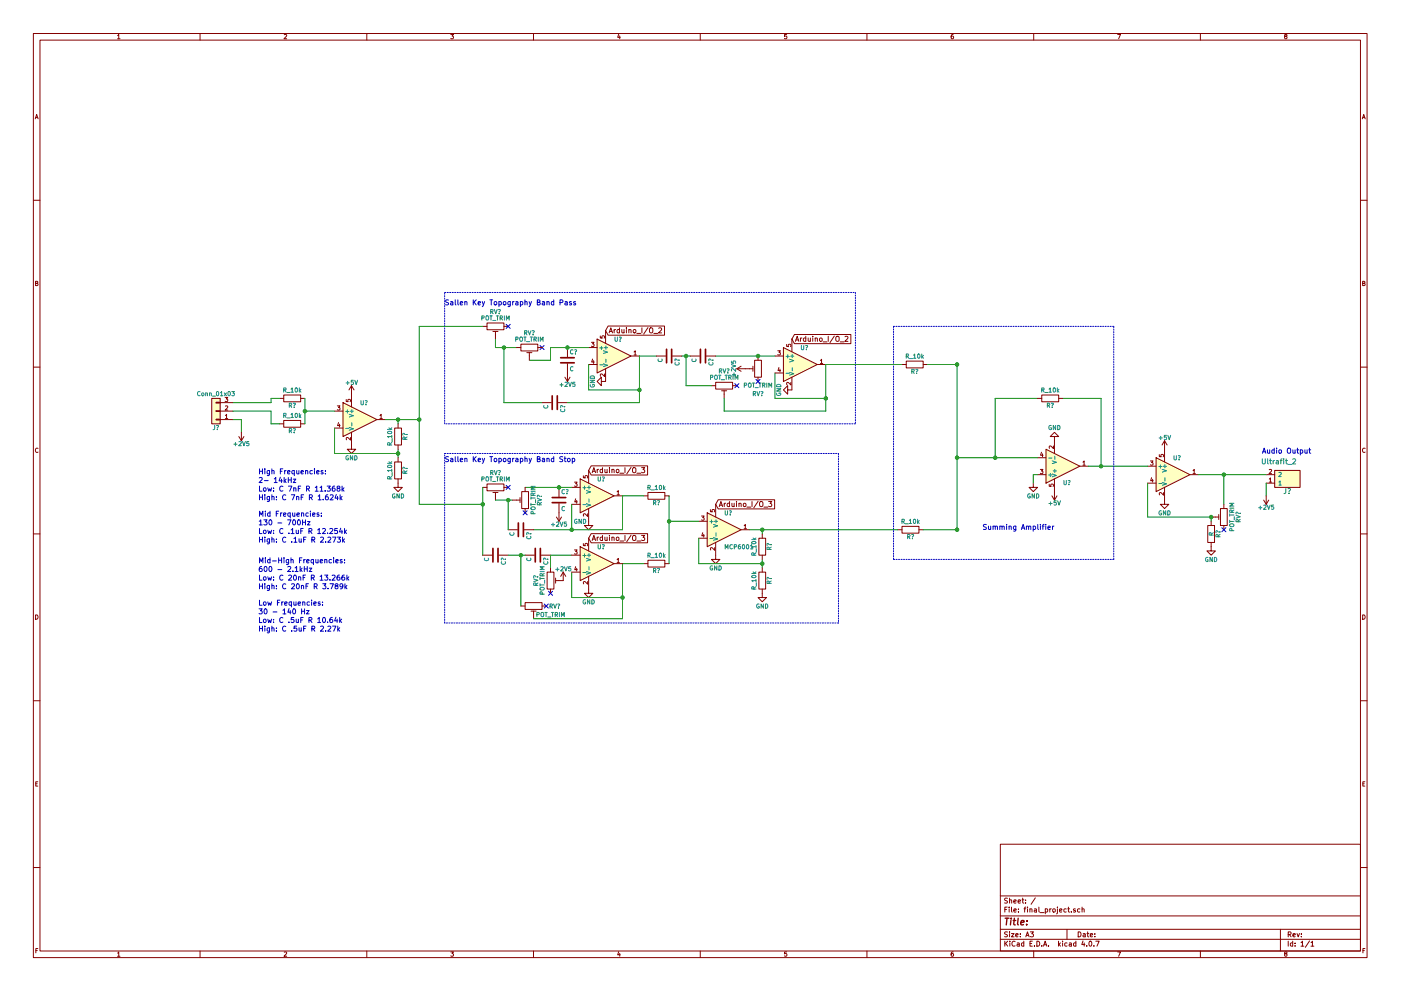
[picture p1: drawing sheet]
<svg xmlns="http://www.w3.org/2000/svg" width="420mm" height="297mm" viewBox="0 0 420 297" stroke-linecap="round" stroke-linejoin="round" font-family="sans-serif">
<g fill="none" stroke="#840000" stroke-width=".3">
<path d="M10 10h400v277h-400zM12 12h396v273.1h-396zM35.3 10.7l.3-.4v1.3M35.3 11.6h.7M60 10v2M85.2 10.4l.5-.1 .3 .4-.8 .9h.8M110 10v2M135.2 10.3h.8l-.4 .5 .4 .3-.1 .4h-.7M160 10v2M185.5 10.2l-.3 1h.8M185.9 10.8v.8M210 10v2"/>
<path d="M235.9 10.3h-.6v.6h.6l.1 .5-.3 .2-.4-.1M260 10v2M285.9 10.3l-.6 .3-.1 .8 .3 .2 .4-.1v-.6l-.4-.1-.3 .3M310 10v2M335.2 10.3h.8l-.5 1.3M360 10v2M385.5 10.9l-.3-.3 .3-.3 .4 .1v.4a.5 .5 0 0 0-.5 .2 .5 .5 0 0 0 0 .5l.3 .1 .3-.2-.3-.5M10.6 35.6l.4-1.3 .4 1.3M10.7 35.2h.6M408.6 35.6l.4-1.3 .4 1.3M408.7 35.2h.6M10 60h2"/>
<path d="M408 60h2M10.7 84.9l.5-.1 .1-.4-.6-.1v1.3h.5l.2-.4-.3-.3M144.8 97.8h1.2M146 96.8h5.1v2h-5.1zM147.8 99.4h1.6M148.6 99.4v2.2M151.1 97.8h1.3M181.6 99.1v3.8M182.4 97.7h16.9v2.8h-16.9l-.8-1.4zM182.7 99.8l.5-1.5 .5 1.5M182.8 99.4h.7M184.2 98.8v1"/>
<path d="M184.6 98.8l-.4 .3M185.8 98.8h-.5l-.3 .3 .2 .6h.6M185.8 98.3v1.5M186.5 98.8l.1 .9 .5-.1M187.1 98.8v1M187.9 98.3v.1M187.9 98.8v1M188.6 98.9l.6-.1 .1 1M188.6 98.8v1M190 98.9l.2-.1 .4 .1v.8l-.6-.1zM191 99.9h1.2M192.5 98.3v1.5"/>
<path d="M194.3 98.2l-1.3 1.9M194.8 98.5l.3-.2 .6 .2-.1 1.2-.8-.1zM196.1 99.9h1.2M197.5 98.4l.6-.1 .3 .4-.9 1.1h.9M408.7 84.9l.5-.1 .1-.4-.6-.1v1.3h.5l.2-.4-.3-.3M10 110h2M63.5 119.4h2.5v7.6h-2.5zM67.5 119.1h.8l-.4 .5 .3 .1v.6h-.7M83.8 119.4h1.3M85.1 118.4h5.1v2h-5.1zM90.2 119.4h1.2M103.8 119.7v.7h.6v-.7h.6v.7"/>
<path d="M105.4 115.6v6.4M105.4 115.6l-.8 1.3M105.4 115.6l.8 1.3M154.9 104.2h1.3M156.2 103.2h5.1v2h-5.1zM158 105.7h1.5M158.7 105.7v2.3M161.3 104.2h1.3M169.4 113.1l.8 1.2M170.2 104.2v2.8M170.2 109v5.3M170.9 113.1l-.7 1.2"/>
<path d="M176.5 109.3h2.6M176.5 104.2h2.6M177.4 102.6h.8l-.5 .5 .4 .1v.5h-.7M177.7 107.6l-.3 .9h.8M178 108.1v.9M179.1 101.6l10.1 5.1-10.1 5.1zM180 100.7v.6l.6 .1v-.7h.6v.7M181.3 112.1v.8l-.9-.8-.4 .2 .1 .5M181.6 110.5v3.8h-1.3v-1.2l-1.2 1.2 1.2 1.3v-1.3M189.2 106.7h2.6M190.1 105.5l.4-.4v1.3M190.1 106.4h.8"/>
<path d="M196.8 106.7h2.8M201.7 106.7h2.8M207 106.7h2.8M211.8 106.7h2.8M213.4 115.6h1.2M214.6 114.6h5.1v2h-5.1zM216.4 117.1h1.5M217.2 117.1v2.3M219.7 115.6h1.3M221 110.5h4.8M221 110.5l1.2 .8M222.2 109.8l-1.2 .7"/>
<path d="M225.8 109.8v1.5M226.3 108h2v5.1h-2zM227.3 106.7v1.3M227.3 113.1v1.2M232.4 106.7h2.5M232.4 111.8h2.5M233.2 105.1h.8l-.4 .5 .4 .1v.6h-.8M233.6 110.1l-.3 1h.8M233.9 110.6v.9M234.9 104.2l10.2 5.1-10.2 5zM235.9 103.2v.6l.6 .1v-.7h.6v.7M237.2 114.6v.8l-.9-.8-.4 .2 .1 .5"/>
<path d="M237.5 113.1v3.8h-1.3v-1.3l-1.3 1.3 1.3 1.2v-1.2M237.5 101.6v3.8M238.3 100.3h16.9v2.7h-16.9l-.8-1.4zM238.6 102.3l.5-1.5 .5 1.5M238.7 101.9h.7M240.1 101.3v1M240.5 101.3l-.4 .3M241.7 101.4l-.5-.1-.3 .3 .2 .6h.6M241.7 100.8v1.5M242.4 101.3v.9h.6M243 101.3v1M243.7 100.8v.2"/>
<path d="M243.7 101.3v1M244.5 101.5l.6-.1v.9M244.5 101.3v1M245.1 109.3h2.5M245.8 101.5l.3-.2 .4 .2-.1 .7h-.6zM246 108l.4-.3v1.3M246 109h.7M246.9 102.5h1.1M248.4 100.8v1.5M250.2 100.7l-1.3 2M250.7 101l.3-.2 .6 .2-.1 1.2-.8-.1zM252 102.5h1.1"/>
<path d="M253.4 101l.6-.2 .3 .4-.9 1.1h.9M270.5 109.3h1.3M271.8 108.2h5.1v2.1h-5.1zM276.9 109.3h1.2M311.1 119.4h1.3M312.4 118.4h5.1v2h-5.1zM317.5 119.4h1.3M408 110h2M11.4 134.4a.58 .58 0 0 0-.8 .6 .58 .58 0 0 0 .8 .5M64.8 120.6h1.2v.2h-1.2zM64.8 123.1h1.2v.3h-1.2zM64.8 125.6h1.2v.3h-1.2z"/>
<path d="M66 120.7h3.8M66 125.8h3.8M66 123.2h3.8M67.6 124.5l.3-.3v1.3M67.6 121.8l.5-.1 .2 .3-.8 .9h.8M67.6 125.5h.7M71.6 130.8l.8 1.3M72.4 129.6v2.5M73.2 130.8l-.8 1.3M83.8 127h1.3M85.1 126h5.1v2.1h-5.1zM90.2 127h1.2"/>
<path d="M100.3 123.2h2.6M100.3 128.3h2.6M101.2 121.7h.8l-.5 .4 .4 .1v.6h-.7M101.5 126.7l-.3 .9h.8M101.8 127.1v.9M102.9 120.7l10.1 5.1-10.1 5zM105.1 131.1v.8l-.9-.8-.4 .3 .1 .4M105.4 129.6v5.1h1.3l-1.3 1.2-1.3-1.2h1.3M113 125.8h2.6M113.9 124.5l.4-.3v1.3M113.9 125.5h.8M118.4 128.3h2v5.1h-2z"/>
<path d="M118.4 138.5h2v5h-2zM119.4 127v1.3M119.4 133.4v1.3M119.4 137.2v1.3M162.6 120.7h2.8M167.4 120.7h2.8M177.3 139.6h16.9v2.8h-16.9l-.8-1.4zM311.1 137.2h2.6M312.3 135.5l-.2 1h.7M312.6 136v.9M313.7 134.7l10.1 5-10.1 5.1zM315.9 133.7v.8l-.9-.8-.3 .2 .1 .5"/>
<path d="M316.2 130.8h1.3l-1.3-1.2-1.2 1.2h1.2v5.1M323.8 139.7h2.6M324.8 138.5l.3-.3v1.2M324.8 139.4h.7M344.2 139.7h2.5M345 138.2h.8l-.4 .4 .3 .1v.6h-.7M346.7 137.2l10.2 5.1-10.2 5.1zM347.7 136.3v.6h.6v-.6h.5v.6M349.2 132.1v6.4M349.2 132.1l-.7 1.3M349.2 132.1l.8 1.3M409.4 134.4a.58 .58 0 0 0-.8 .6 .58 .58 0 0 0 .8 .5"/>
<path d="M119.4 143.5v2.6h1.2l-1.2 1.3-1.3-1.3h1.3M144.8 146.1h1.2M146 145.1h5.1v2h-5.1zM147.8 147.6h1.6M148.6 147.6v2.3M151.1 146.1h1.3M152.4 158.8h2.8M153.7 149.9h2.3M156 149.1v1.6M156.5 147.4h2v5h-2zM157.2 158.8h2.8M157.5 146.1v1.3"/>
<path d="M157.5 152.4v1.3M166.9 155l.7 1.2M167.6 146.1v2.8M167.6 150.9v5.3M168.4 155l-.8 1.2M171.4 146.1h2.6M171.4 151.2h2.6M172.3 144.5h.8l-.5 .5 .4 .1v.6h-.7M172.6 149.5l-.2 .9h.7M172.9 150v.9M174 143.5l10.1 5.1-10.1 5.1zM175 142.6v.6l.5 .1v-.7h.6v.7"/>
<path d="M176.2 154v.8l-.9-.8-.3 .2 .1 .5M176.5 152.4v5.1h1.3l-1.3 1.3-1.2-1.3h1.2M176.5 141v3.8M177.3 160h16.9v2.7h-16.9l-.8-1.4zM177.6 141.7l.5-1.5 .5 1.5M177.7 141.3h.8M179.1 140.7v1M179.5 140.7l-.4 .3M180.7 140.8l-.4-.1-.3 .3 .1 .6h.6M180.7 140.2v1.5M181.4 140.7l.1 .9 .6-.1M182.1 140.7v1"/>
<path d="M182.8 140.2v.1M182.8 140.7v1M183.5 140.8h.6l.1 .9M183.5 140.7v1M184.1 148.6h2.6M184.9 140.8l.2-.1 .4 .1v.8l-.6-.1zM185.1 147.4l.3-.3v1.2M185.1 148.3h.7M185.9 141.8h1.2M187.4 140.2v1.5M189.3 140.1l-1.3 1.9M189.8 140.4l.3-.2 .6 .2-.2 1.2-.7-.1z"/>
<path d="M191 141.8h1.2M192.4 140.2h.9l-.5 .6 .5 .2v.5l-.3 .2-.6-.2M193 148.6h1.3M194.3 147.6h5.1v2h-5.1zM199.4 148.6h1.3M209.5 156.2h2.6M210.4 154.7h.8l-.5 .5 .4 .1v.5h-.7M210.7 159.7l-.2 .9h.7M212.1 153.7l10.1 5.1-10.1 5.1zM213.1 152.8v.6h.5v-.6h.6v.6M214.6 151.2v3.8M215.4 149.8h16.9v2.7h-16.9l-.8-1.3z"/>
<path d="M215.7 151.9l.5-1.6 .5 1.6M215.8 151.4h.8M217.2 150.8v1.1M217.6 150.8l-.4 .3M218.8 150.9l-.4-.1-.3 .3 .1 .7h.6M218.8 150.3v1.6M219.5 150.8l.1 1 .6-.1M220.2 150.8v1.1M220.9 150.3v.2M220.9 150.8v1.1M221.6 151l.6-.1 .1 1M221.6 150.8v1.1"/>
<path d="M222.2 158.8h2.6M223 151l.2-.2 .4 .2v.8l-.6-.1zM223.2 157.6l.3-.4v1.3M223.2 158.5h.7M224 152h1.2M225.5 150.3v1.6M227.4 150.3l-1.3 1.9M228 150.4l.4-.1 .4 .3v1l-.4 .3-.5-.3-.1-.8zM229.1 152h1.2M230.5 150.3h.9l-.5 .6 .5 .3v.5l-.3 .2-.6-.2M269.2 158.8h1.3M270.5 157.8h5.1v2h-5.1z"/>
<path d="M275.6 158.8h1.3M309.9 144.8v1.3h1.2l-1.2 1.3-1.3-1.3h1.3M311.1 142.3h2.6M312 140.7h.8l-.5 .5 .4 .1v.5h-.7M314.7 145.1v.7h.5v-.7h.6v.7M315.5 148.6l.7 1.3M316.2 143.5v6.4M317 148.6l-.8 1.3M344.2 144.8h2.5M345.4 143.2l-.3 .9h.7M345.7 143.6v.9M348.9 147.6v.8l-.9-.8-.3 .3 .1 .4"/>
<path d="M349.2 146.1v5.1h1.3l-1.3 1.2-1.2-1.2h1.2M356.9 142.3h2.5M357.8 141.1l.3-.4v1.3M357.8 142h.7M362.2 157.5h2v5.1h-2zM363.2 156.2v1.3M363.2 155h2.3M365.5 154.2v1.5M366 152.4h2v5.1h-2zM367 151.2v1.2M367 157.5v1.3M379 149.9l.7 1.3"/>
<path d="M379.7 142.3h2.6M379.7 144.8h2.6M379.7 148.6v2.6M380.5 149.9l-.8 1.3M380.6 143.6l.4-.4v1.3M380.6 140.8l.5-.1 .3 .4-.8 .9h.8M380.6 144.5h.8M382.3 141h7.6v5.1h-7.6zM10 160h2M144.8 166.4h2.8M149.6 166.4h2.8M157.5 166.4h2.8"/>
<path d="M162.3 166.4h2.8M164.1 171.5h2v5.1h-2zM165.1 170.2v1.3M165.1 176.6v1.2M166.6 173.3v1.5M168.9 171.5v2.5h-2.3M168.9 171.5l-.8 1.3M168.9 171.5l.8 1.3M171.4 166.4h2.6M171.4 171.5h2.6M172.3 164.8h.8l-.5 .5 .4 .1v.6h-.7M172.6 169.8l-.2 1h.7"/>
<path d="M172.9 170.3v.9M174 163.9l10.1 5-10.1 5.1zM175 162.9v.6l.5 .1v-.7h.6v.7M176.2 174.3v.8l-.9-.8-.3 .2 .1 .5M176.5 172.8v5h1.3l-1.3 1.3-1.2-1.3h1.2M176.5 161.3v3.8M177.6 162l.5-1.5 .5 1.5M177.7 161.6h.8M179.1 161v1M179.5 161l-.4 .3M180.7 161.1l-.4-.1-.3 .3 .1 .6h.6M180.7 160.5v1.5"/>
<path d="M181.4 161l.1 .9h.6M182.1 161v1M182.8 160.5v.1M182.8 161v1M183.5 161.1h.6l.1 .9M183.5 161v1M184.1 168.9h2.6M184.9 161.1l.2-.1 .4 .1v.8h-.6zM185.1 167.7l.3-.3v1.2M185.1 168.6h.7M185.9 162.2h1.2M187.4 160.5v1.5"/>
<path d="M189.3 160.4l-1.3 2M189.8 160.7l.3-.2 .6 .2-.2 1.2-.7-.1zM191 162.2h1.2M192.4 160.5h.9l-.5 .6 .5 .3v.5l-.3 .1-.6-.1M193 168.9h1.3M194.3 167.9h5.1v2.1h-5.1zM199.4 168.9h1.3M209.5 161.3h2.6M211 160.2v.8M214.3 164.1v.8l-.9-.8-.3 .3 .1 .5M214.6 162.6v5.1h1.3l-1.3 1.2-1.2-1.2h1.2M227.6 161.3h2v5.1h-2z"/>
<path d="M227.6 171.5h2v5.1h-2zM228.6 176.6v2.5h1.3l-1.3 1.3-1.3-1.3h1.3M228.6 160.1v1.2M228.6 166.4v1.3M228.6 170.2v1.3M363.2 162.6v2.5h1.3l-1.3 1.3-1.3-1.3h1.3M408 160h2M10.7 184.3a.65 .65 0 0 1 .7 .7 .65 .65 0 0 1-.7 .6zM156.2 181.6h1.3M157.5 180.6h5.1v2.1h-5.1zM159.3 183.2h1.5M160 183.2v2.3"/>
<path d="M162.6 181.6h1.2M408.7 184.3a.65 .65 0 0 1 .7 .7 .65 .65 0 0 1-.7 .6zM10 210h2M408 210h2M10.7 234.9h.5M11.3 234.3h-.6v1.3h.6M408.7 234.9h.4M409.3 234.3h-.6v1.3h.6M300 253h108v32.1h-108zM10 260h2M300 278.5h108M300 274.5h108"/>
<path d="M300 268.5h108M301.3 272.6h.6M302.1 271.9h-.8v1.5M302.1 279.4l-.8 .1a.64 .64 0 0 0 .8 .7l-.1 .5h-.7M302.1 269.3l-.8 .1a.64 .64 0 0 0 .8 .7l-.1 .5h-.7M302.6 271.9v.1M302.6 272.4v1M302.8 279.3v.2M302.8 269.8h.6v.9M302.8 269.2v1.5M302.8 279.8v1M303.3 279.8h.8l-.8 1h.8"/>
<path d="M303.4 271.9v1.3l.2 .2M304 270.2l.7-.1v-.3l-.4-.1-.3 .2 .1 .7h.6M304.1 272.9l.7-.1-.1-.3-.4-.1-.2 .2v.7h.6M305.3 270.2l.7-.1v-.3l-.4-.1-.3 .2 .1 .7h.6M305.4 273.3v.1M305.4 272.5v.1M306 279.9v.1M306.5 269.7h.6M306.7 269.2v1.3l.4 .2M307.1 272.4h.5M307.6 270.6v.1M307.6 269.8v.1"/>
<path d="M307.6 271.9l-.3 .2v1.3M308.2 271.9v.1M308.2 272.4v1M308.9 272.5h.5l.1 .9M308.9 272.4v1M309 279.3h.9l-.5 .6 .5 .1v.7h-.9M310.2 272.5h.6v.9M310.5 269.1l-1.3 2M310.8 272.8l-.7 .2 .3 .4 .4-.1M311.6 271.9v1.3l.2 .2M312 273.5h1.1M313.5 272.5l.4-.1 .3 .3-.1 .6h-.6"/>
<path d="M313.5 272.4v1.5M314.8 272.4v1M315.3 272.4l-.5 .3M315.8 272.5h.6v.8h-.6zM317.1 272.4v1.3l-.3 .2M317.1 271.9v.1M317.8 272.9l.7-.1-.1-.3-.4-.1-.2 .2v.7h.6M319.8 272.5l-.5-.1-.3 .3 .1 .6h.7M320 278.5v3M320.2 272.4h.6M320.4 271.9v1.3l.4 .2M321.3 273.3v.1"/>
<path d="M322.5 272.5l-.4-.1-.2 .2 .1 .2 .5 .2v.3h-.6M323.3 279.3a.76 .76 0 0 1 .9 .8 .76 .76 0 0 1-.9 .7zM323.8 272.5l-.4-.1-.3 .3 .1 .6h.6M324.5 272.5h.6v.9M324.5 271.9v1.5M324.8 279.9h.6l.1 .9M326 279.8h.5M326.2 279.3v1.3l.3 .2M328.3 279.9v.1M384 278.5v6.6M389 279.8l.3 1 .4-1M390.3 279.9v.1"/>
<path d="M408 260h2M10.7 284.9h.5M11.4 284.3h-.7v1.3M35.3 285.7l.3-.4v1.3M35.3 286.6h.7M60 285.1v1.9M85.2 285.4l.5-.1 .3 .4-.8 .9h.8M110 285.1v1.9M135.2 285.3h.8l-.4 .5 .4 .3-.1 .4h-.7M160 285.1v1.9M185.5 285.3l-.3 .9h.8M185.9 285.8v.8"/>
<path d="M210 285.1v1.9M235.9 285.3h-.6v.6h.6l.1 .5-.3 .2-.4-.1M260 285.1v1.9M285.9 285.3l-.6 .3-.1 .8 .3 .2 .4-.1v-.6l-.4-.1-.3 .3M300 281.5h108M301.3 282.1v1.5M301.5 282.7l.7 .9M302.2 282.1l-.9 .9M302.8 282.1v.2M302.8 282.6v1M304.4 282.3a.67 .67 0 0 0-.9 .6 .67 .67 0 0 0 .9 .6M304.6 280.3l.7-.1v-.3l-.4-.1-.3 .2 .1 .7h.6"/>
<path d="M305.1 282.7h.5l.1 .9M305.7 283l-.7 .2 .2 .4 .5-.1M306 280.7v.1M307 282.7l-.4-.1-.3 .3 .1 .6h.6M307 282.1v1.5M307.6 280.8l.5-1.5 .5 1.5M307.8 280.4h.7M308.9 282.8h.5M309.6 282.1h-.7v1.5h.7M310 285.1v1.9M310.2 283.5v.1M310.9 282.1a.76 .76 0 0 1 .9 .8 .76 .76 0 0 1-.9 .7z"/>
<path d="M312.4 283.5v.1M313 283.6l.4-1.5 .5 1.5M313.1 283.2h.7M314.5 283.5v.1M317.4 282.1v1.5M317.6 283l.4 .6M318 282.6l-.6 .6M318.7 282.1v.2M318.7 282.6v1M320 282.7l-.4-.1-.3 .3 .1 .6h.6M320.7 282.7h.6v.9M321.3 283l-.7 .2 .2 .4 .5-.1"/>
<path d="M322.7 282.7l-.5-.1-.3 .3 .1 .6h.7M322.7 282.1v1.5M324.8 282l-.4 1.1h1M325.1 282.6v1M325.5 280.2l-.7 .3 .2 .3 .5-.1M325.9 283.5v.1M326.7 282.3l.2-.2a.72 .72 0 0 1 .6 .8 .72 .72 0 0 1-.7 .6l-.2-.5zM327 280.3l.7-.1-.1-.3-.4-.1-.2 .2 .1 .7h.5M328.1 283.5v.1M328.3 280.7v.1M328.6 282.1h1l-.6 1.5M335.2 285.3h.8l-.5 1.3"/>
<path d="M360 285.1v1.9M385.5 285.9l-.3-.3 .3-.3 .4 .1v.4a.5 .5 0 0 0-.5 .2 .5 .5 0 0 0 0 .5l.3 .1 .3-.2-.3-.5M386.3 280.1l.7-.1 .1-.5-.8-.2v1.5M386.3 282.1v1.5M386.7 280.1l.5 .7M387.7 282.7l-.5-.1-.2 .3v.6h.7M387.7 282.1v1.5M387.8 280.3l.7-.1-.1-.3-.4-.1-.2 .2v.7h.6M388.4 283.5v.1M388.4 282.7v.1M390.2 282.5l.4-.4v1.5M390.2 283.6h.8"/>
<path d="M390.3 280.7v.1M392.7 282l-1.2 2M393.2 282.5l.4-.4v1.5M393.2 283.6h.8M408.7 284.9h.5M409.3 284.3h-.6v1.3"/>
</g>
<path d="M301.4 275.2h1.2M302 275.2l-.2 2M303.2 275.9l-.2 1.3M303.3 275.2l-.1 .2M303.9 275.9h.7M304.2 275.2l-.2 1.7 .5 .3M305.4 275.2l-.2 1.7 .2 .3M306.1 276.6l1-.2v-.4l-.6-.1-.3 .3v.9h.7M307.9 277v.2M308.1 276l-.1 .2" fill="none" stroke="#840000" stroke-width=".41"/>
<g fill="none" stroke="#840000" stroke-width=".51">
<path d="M165.6 118.7v4M167.1 118.7v4M168.1 108.7h4.1M168.1 107.2h4.1M199.9 104.7v4M201.4 104.7v4M210.1 104.7v4M211.6 104.7v4M155.4 156.8v4M157 156.8v4M165.6 150.7h4.1M165.6 149.1h4.1"/>
<path d="M147.8 164.4v4M149.4 164.4v4M160.5 164.4v4M162.1 164.4v4"/>
</g>
<g fill="none" stroke="#008484" stroke-width=".3">
<path d="M144.5 95.3h.6l.1-.5-.7-.1v1.2M145.8 94.9l.2-.2 .5 .2 .1 .6-.3 .4-.5-.2zM146.9 94.7h.7M147.2 93.4h.6v-.5l-.6-.1v1.2M147.3 94.7v1.2M147.5 93.4l.4 .6M147.8 96h.9M148.3 92.8l.4 1.2 .4-1.2M148.8 94.7h.8M149.2 94.7v1.2M149.5 92.8l.6 .1-.4 .7M149.7 93.9v.1"/>
<path d="M150 95.3h.6v-.5l-.6-.1v1.2M150.3 95.3l.4 .6M151.3 94.7v1.2M151.9 95.9v-1.2l.4 .9 .4-.9v1.2M157.3 99.8l.6-.1 .1-.5-.7-.1v1.3M157.6 99.8l.4 .6M158.4 99.1l.4 1.3 .5-1.3M159.6 99.2l.6 .1-.3 .6M60 117.5a.56 .56 0 0 0-.8 .5 .56 .56 0 0 0 .8 .5M60.6 117.8h.3l.3 .2-.3 .6-.4-.2zM61.7 117.9l.5-.1v.8M61.7 117.8v.8"/>
<path d="M62.8 117.9l.5-.1 .1 .8M62.8 117.8v.8M63.7 118.7h.9M65 117.5l.2-.1a.61 .61 0 0 1 .4 .6 .61 .61 0 0 1-.5 .6zM66.1 117.7l.4-.3v1.2M66.1 118.6h.7M67.3 117.8l.6 .8M67.9 117.8l-.6 .8M68.5 117.5l.1-.1a.61 .61 0 0 1 .5 .6 .61 .61 0 0 1-.6 .6zM69.5 117.4h.8l-.5 .4 .4 .1v.6h-.7M85.1 116.9h.6l.1-.5-.7-.1v1.2M85.4 116.9l.4 .6"/>
<path d="M86.1 117.6h.9M87.3 116.6l.3-.3v1.2M87.3 117.5h.7M88.6 116.4l.2-.1a.61 .61 0 0 1 .4 .6 .61 .61 0 0 1-.5 .6zM89.8 116.3v1.2M89.9 117.1l.3 .4M90.2 116.7l-.4 .5M103.8 114.8h.9M104.3 114.3v1M106 114h-.6l-.1 .6h.7v.5h-.7M106.4 114l.4 1.3 .4-1.3M154.7 101.7l.6-.1v-.5l-.6-.1v1.3"/>
<path d="M155.9 101.2l.3-.2 .4 .2 .1 .7-.3 .4-.5-.2zM157.1 101h.7M157.4 101v1.3M157.9 102.4h1M159 101h.7M159.4 101v1.3M159.9 100.3v.1M160.1 101.7l.7-.1v-.5l-.7-.1v1.3M160.5 101.7l.4 .6M161.4 101v1.3M162 102.3v-1.3l.5 .9 .4-.9v1.3M167.9 115.4h1"/>
<path d="M168.4 114.9v.9M169.4 114.7l.5-.1 .3 .3-.8 .9h.8M170.5 114.6l.4 1.2 .5-1.2M171.8 104.9a.56 .56 0 0 0-.7 .6 .56 .56 0 0 0 .7 .5M171.8 110a.56 .56 0 0 0-.7 .5 .56 .56 0 0 0 .7 .6M172.3 104.9l.6 .1-.3 .6M172.4 114.6h-.6v.5h.6v.6h-.6M172.6 106v.1M177 114h1.3l-1.3 .7h1.3M177.1 115.3a.57 .57 0 0 0 .5 .7 .57 .57 0 0 0 .6-.7h-.5v.2M177.1 112.9a.69 .69 0 0 1 .7-.2 .69 .69 0 0 1 .5 .7h-1.3zM179.9 104.3h.9"/>
<path d="M179.9 109.4h.9M180.4 103.8v1M180.9 109.1l1.3 .4-1.3 .4M180.9 105.1l1.3 .4-1.3 .5M181.2 104.2h1M181.7 103.7v1M181.7 107.7v.9M184.5 101v1l.2 .3 .5-.3v-1M185.7 101.1l.6 .1-.3 .6M186 102.2v.1M197.4 107.6a.56 .56 0 0 0 .6 .8 .56 .56 0 0 0 .5-.8M202.5 108.7a.56 .56 0 0 0 .5 .7 .56 .56 0 0 0 .6-.7"/>
<path d="M203.2 107.9l-.6-.3-.1 .6M203.6 107.9h.1M207.6 107.6a.56 .56 0 0 0 .5 .8 .56 .56 0 0 0 .5-.8M212.7 108.7a.56 .56 0 0 0 .5 .7 .56 .56 0 0 0 .5-.7M213.1 113.1l.6-.1v-.4l-.6-.1v1.2M213.4 107.9l-.6-.3-.2 .6M213.7 107.9h.1M214.4 112.6l.2-.1 .5 .1v.7l-.3 .4-.4-.2zM215.5 112.5h.7M215.7 111.2l.7-.1v-.4l-.7-.1v1.2M215.8 112.5v1.2M216.1 111.2l.4 .6"/>
<path d="M216.3 113.8h1M216.8 110.6l.4 1.2 .5-1.2M217.4 112.5h.7M217.8 112.5v1.2M218.1 110.6l.5 .1-.3 .6M218.3 111.7v.1M218.6 113.1l.6-.1v-.4l-.6-.1v1.2M218.9 113.1l.4 .6M219.4 109.3l1.2 .4-1.2 .4M219.4 108.2v.7h.5v-.7h.6v.7M219.7 112.3h.9M219.8 112.5v1.2"/>
<path d="M220.1 111.8v.9M220.4 113.7v-1.2l.5 .8 .4-.8v1.2M220.6 110.5v.8l-.9-.8-.3 .2 .1 .5M223.2 115.5l.6-.1 .1-.5-.7-.1v1.3M224.5 115l.2-.2 .5 .2 .1 .7-.3 .4-.5-.2zM225.6 114.8h.7M225.9 118l.6-.1 .1-.4-.7-.1v1.2M226 114.8v1.3M226.2 118l.4 .6M226.5 116.2h.9M227 117.4l.4 1.2 .4-1.2M227.6 114.8h.7"/>
<path d="M227.9 114.8v1.3M228.2 117.4l.6 .1-.4 .6M228.4 118.5v.1M228.7 115.5l.6-.1 .1-.5-.7-.1v1.3M229 115.5l.4 .6M230 114.8v1.3M230.6 116.1v-1.3l.4 .9 .4-.9v1.3M232.9 116.5h1.3l-1.3 .7h1.3M232.9 117.8a.57 .57 0 0 0 .6 .8 .57 .57 0 0 0 .5-.8h-.4v.2M232.9 115.4a.69 .69 0 0 1 .8-.2 .69 .69 0 0 1 .5 .7h-1.3zM235.8 106.8h.9M235.8 111.9h.9"/>
<path d="M236.2 106.3v1M236.8 111.6l1.3 .4-1.3 .4M236.8 107.7l1.3 .4-1.3 .4M237.1 106.7h1M237.6 106.3v.9M237.6 110.2v1M240.3 103.6v1l.3 .2 .4-.2v-1M241.6 103.6l.6 .1-.4 .7M241.8 104.7v.1M271.8 106.8l.6-.1v-.5l-.6-.1v1.3M272.1 106.8l.4 .6M272.7 107.5h1"/>
<path d="M273.5 111.3h.6v-.5l-.6-.1v1.2M273.8 111.3l.4 .6M274 106.5l.3-.4v1.3M274 107.4h.7M274.7 110.7l.6 .2-.4 .6M274.9 111.8v.1M275.3 106.2l.2-.1a.61 .61 0 0 1 .4 .6 .61 .61 0 0 1-.5 .6zM276.5 106.1v1.3M276.6 106.9l.3 .5M276.9 106.5l-.4 .5M312.4 116.9h.6l.1-.5-.7-.1v1.2M312.7 116.9l.4 .6"/>
<path d="M313.4 117.6h1M314.6 116.6l.4-.3v1.2M314.6 117.5h.7M315.9 116.4l.2-.1a.61 .61 0 0 1 .5 .6 .61 .61 0 0 1-.6 .6zM317.1 116.3v1.2M317.2 117.1l.4 .4M317.6 116.7l-.5 .5M64.4 127.5l-.1 1.1-.4 .2M64.9 127.6l.6 .1-.3 .6M65.2 128.7v.1M70.1 133.1h1M70.6 132.7v.9"/>
<path d="M71.7 132.4l.4-.1 .3 .4-.8 .9h.8M72.7 132.3l.5 1.3 .4-1.3M74.6 132.3h-.6v.6h.6v.6h-.6M85.1 124.5h.6l.1-.5-.7-.1v1.3M85.4 124.5l.4 .7M86.1 125.3h.9M86.8 129.1l.6-.1v-.4l-.6-.1v1.2M86.8 121.5l.6-.1v-.5l-.6-.1v1.3M87.1 129.1l.4 .6M87.1 121.5l.4 .6M87.3 124.2l.3-.3v1.3M87.3 125.2h.7"/>
<path d="M88 128.5l.6 .1-.4 .6M88 120.9l.6 .1-.4 .6M88.2 129.6v.1M88.2 122v.1M88.6 124l.2-.1a.61 .61 0 0 1 .4 .6 .61 .61 0 0 1-.5 .6zM89.8 123.9v1.3M89.9 124.7l.3 .5M90.2 124.3l-.4 .5M103.7 123.3h.9M103.7 128.4h.9M104.2 122.8v1M104.4 136.6a.57 .57 0 0 0-.7 .6 .57 .57 0 0 0 .8 .5v-.4h-.2"/>
<path d="M104.7 128.1l1.3 .4-1.3 .4M104.7 124.2l1.3 .4-1.3 .4M105 123.3h1M105.5 122.8v.9M105.5 126.7v1M105.8 136.6v1.3l-.7-1.3v1.3M106.4 136.6a.64 .64 0 0 1 .7 .6 .64 .64 0 0 1-.7 .7zM108.3 120.1v1l.2 .2 .5-.2v-1M109.5 120.1l.6 .2-.3 .6M109.8 121.2v.1M116.2 128.7h1.3M116.2 138.9h1.3"/>
<path d="M116.3 139.6a.76 .76 0 0 1 1.2 .3 .66 .66 0 0 1-.7 .3 .66 .66 0 0 1-.5-.6zM116.3 129.4a.69 .69 0 0 1 1.2 .3 .66 .66 0 0 1-.7 .3 .66 .66 0 0 1-.5-.6zM116.6 128.2l.5 .5M116.6 138.4l.5 .5M116.9 133.4l-.1-.6-.5-.1-.1 .7h1.3M117.5 130.8h-1.3l.4 .4M117.5 132.7l-.6 .4M117.5 130.5v.7M117.5 128.2l-.5 .4M117.5 138.4l-.5 .3M117.6 131.5v.9M121.5 131.7l-.1-.6-.5-.1-.1 .7h1.3"/>
<path d="M121.6 130.2l-.6-.3-.1 .6M121.9 130.2h.2M122.1 131l-.6 .4M163.1 121.6a.56 .56 0 0 0 .6 .7 .56 .56 0 0 0 .5-.7M168.2 122.6a.56 .56 0 0 0 .5 .8 .56 .56 0 0 0 .6-.8M168.9 121.9l-.6-.3-.1 .5M169.3 121.9h.1M314.1 121.5l.6-.1 .1-.5-.7-.1v1.3M314.4 121.5l.4 .6M314.5 137.3h1M315.3 127.6a.57 .57 0 0 0-.8 .6 .57 .57 0 0 0 .8 .5v-.5h-.2M315.3 120.9l.6 .1-.4 .6"/>
<path d="M315.5 138.1l1.3 .5-1.3 .4M315.5 122v.1M316.3 136.7v1M316.6 127.5v1.3l-.7-1.3v1.3M317.2 127.5a.64 .64 0 0 1 .7 .7 .64 .64 0 0 1-.7 .6zM347.5 139.8h1M347.6 131.3h1M348 139.4v.9M348.1 130.8v1M348.9 139.8h.9M349.4 139.3v.9M349.8 130.5h-.6l-.1 .6h.7v.5h-.7"/>
<path d="M350.2 130.5l.4 1.3 .5-1.3M352.1 136.6v1l.2 .3 .5-.3v-1M353.4 136.6l.5 .2-.3 .6M353.6 137.7v.2M378.6 137.5v1.3l.3 .3 .6-.3v-1.3M380.2 137.5v1.3l.2 .3M380.7 138h.6M380.9 137.5v1.3l.4 .3M381.8 138v1.1M382.2 138l-.4 .3M382.8 138.1h.5l.1 1M383.4 138.4l-.7 .3 .2 .4 .5-.1"/>
<path d="M383.9 138h.6M384.5 137.5l-.4 .3v1.3M385 137.5v.2M385 138v1.1M385.5 138h.6M385.7 137.5v1.3l.4 .3M386.2 139.2h1.2M387.7 137.7l.6-.2 .3 .5-1 1.1h1M116.9 143.5l-.1-.6h-.5l-.1 .6h1.3M117.5 141h-1.3l.4 .4M117.5 140.7v.7M117.5 142.8l-.6 .4"/>
<path d="M117.6 141.6v1M118.4 148.1a.57 .57 0 0 0-.7 .5 .57 .57 0 0 0 .8 .6v-.5h-.3M119.7 148v1.3l-.7-1.3v1.3M120.3 148a.64 .64 0 0 1 .8 .7 .64 .64 0 0 1-.8 .6zM121.5 141.8l-.1-.6h-.5l-.1 .6h1.3M121.6 140.4l-.6-.4-.1 .6M121.9 140.4h.2M122.1 141.1l-.6 .4M144.5 143.6l.6-.1 .1-.5-.7-.1v1.3M145.8 143.1l.2-.2 .5 .2 .1 .7-.3 .4-.5-.2zM146.9 142.9h.7M147.2 141.7l.6-.1v-.5l-.6-.1v1.3"/>
<path d="M147.3 142.9v1.3M147.5 141.7l.4 .6M147.8 144.3h.9M148.3 141l.4 1.3 .4-1.3M148.8 142.9h.8M149.2 142.9v1.3M149.5 141.1l.6 .1-.4 .6M149.7 142.2v.1M150 143.6l.6-.1v-.5l-.6-.1v1.3M150.3 143.6l.4 .6M151.3 142.9v1.3M151.9 144.2v-1.3l.4 .9 .4-.9v1.3"/>
<path d="M153 159.7a.56 .56 0 0 0 .5 .7 .56 .56 0 0 0 .5-.7M159.2 148.9v.7M159.2 150.9v.7M159.2 151.2h1.3M159.2 149.3h1.3M159.2 147.2h1.3M159.3 152.1l.8-.2 .3 .2 .1 .4-.4 .3-.7-.1zM159.9 154l-.1-.6-.5-.1-.1 .7h1.3M159.9 148.5l-.1-.6-.5-.1-.1 .7h1.3M160.5 145.8h-1.3l.9 .4-.9 .4h1.3M160.5 147.8l-.6 .4M160.6 149.8v.9"/>
<path d="M161.1 149.4l1.3 .4-1.3 .4M161.8 151.3l-.1-.6h-.5l-.1 .6h1.3M161.9 148.8l-.6-.4-.1 .6M162.3 148.8h.1M162.4 150.6l-.6 .4M165.4 157.3h.9M165.9 156.8v.9M166.9 156.6l.5-.1 .2 .3-.8 .9h.8M168 156.5l.4 1.2 .4-1.2M169.3 146.8a.56 .56 0 0 0-.8 .6 .56 .56 0 0 0 .8 .5M169.3 151.9a.56 .56 0 0 0-.8 .5 .56 .56 0 0 0 .8 .6M169.8 146.8l.6 .1-.4 .6"/>
<path d="M169.9 156.5h-.6l-.1 .6h.7v.5h-.7M170 147.9v.1M173 155.7a.57 .57 0 0 0-.7 .6 .57 .57 0 0 0 .8 .5v-.5h-.3M174.3 155.6v1.3l-.7-1.3v1.3M174.8 146.2h1M174.8 151.3h1M175 155.6a.64 .64 0 0 1 .7 .7 .64 .64 0 0 1-.7 .6zM175.3 145.7v1M175.8 151l1.3 .4-1.3 .4M175.8 147l1.3 .5-1.3 .4M176.1 146.1h1M176.6 145.6v1"/>
<path d="M176.6 149.6v.9M179.4 142.9v1.1l.2 .2 .5-.2v-1.1M180.6 143l.6 .1-.3 .6M180.9 144.1v.1M194.3 146.1h.6l.1-.5-.7-.1v1.2M194.6 146.1l.4 .6M195.3 146.8h.9M196 150.7l.6-.1v-.4l-.6-.2v1.3M196.3 150.7l.4 .6M196.5 145.8l.3-.3v1.2M196.5 146.7h.7M197.2 150.1l.6 .1-.4 .6"/>
<path d="M197.4 151.2v.1M197.8 145.6l.2-.1a.61 .61 0 0 1 .5 .6 .61 .61 0 0 1-.6 .6zM199 145.5v1.2M199.1 146.3l.4 .4M199.5 145.9l-.5 .5M212.9 156.3h1M213.4 155.9v.9M213.9 157.2l1.3 .4-1.3 .4M214.2 156.3h1M214.7 155.8v1M214.7 159.7v1M217.5 153.1v1l.2 .3 .5-.3v-1"/>
<path d="M218.7 153.1l.6 .2-.3 .6M219 154.2v.2M270.5 156.3l.6-.1 .1-.5-.7-.1v1.3M270.8 156.3l.4 .6M271.5 157h.9M272.7 156l.3-.4v1.3M272.7 156.9h.7M274 155.7l.2-.1a.61 .61 0 0 1 .5 .7 .61 .61 0 0 1-.6 .5zM275.2 155.6v1.3M275.3 156.4l.4 .5M275.7 156l-.5 .5M308.9 148.1a.57 .57 0 0 0-.7 .5 .57 .57 0 0 0 .8 .6v-.5h-.3"/>
<path d="M310.2 148v1.3l-.7-1.3v1.3M310.8 148a.64 .64 0 0 1 .8 .7 .64 .64 0 0 1-.8 .6zM314.5 142.4h1M314.6 150.9h.9M315 141.9v1M315.1 150.4v1M315.5 142.1l1.3 .4-1.3 .4M315.8 141.2h1M316.3 140.7v.9M316.8 150.1h-.6l-.1 .6h.7v.6h-.7M317.2 150.1l.4 1.3 .4-1.3M319.1 144v1l.2 .3 .5-.3v-1"/>
<path d="M320.3 144.1l.6 .1-.3 .6M320.6 145.2v.1M347.5 144.9h1M348.3 153.1a.57 .57 0 0 0-.7 .6 .57 .57 0 0 0 .7 .5v-.4h-.2M348.6 144.6l1.2 .4-1.2 .5M348.6 140.7l1.2 .4-1.2 .4M349.4 143.2v1M349.6 153.1v1.3l-.7-1.3v1.3M350.2 153.1a.64 .64 0 0 1 .7 .6 .64 .64 0 0 1-.7 .7zM363.9 159.7l-.6 .4M365.4 159.4l-.6-.3-.1 .6M365.8 159.4h.1"/>
<path d="M368.8 156.3h1.3M368.8 154v.7M368.8 155.9v.8M368.8 154.4h1.3M368.8 152.3h1.3M368.8 157.2l.8-.2 .4 .2 .1 .4-.5 .2h-.6zM369.4 159.1v-.6l-.5-.1-.1 .7h1.3M369.4 153.6v-.6l-.5-.1-.1 .7h1.3M370.1 150.9h-1.3l.9 .4-.9 .4h1.3M370.1 152.9l-.7 .4M370.2 154.8v1M370.7 154.5l1.3 .4-1.3 .4"/>
<path d="M371.3 156.4v-.6l-.5-.1-.1 .7h1.3M371.5 153.9l-.6-.4-.2 .6M371.8 153.9h.2M372 155.7l-.7 .4M377.5 152.2h.9M378 151.7v1M379 151.5l.5-.1 .2 .4-.8 .9h.8M380.1 151.4l.4 1.3 .4-1.3M382 151.4h-.6l-.1 .6h.7v.5h-.7M383.5 144.5l.4-.4v1.3M383.5 141.7l.5-.1 .3 .3-.8 1h.8M383.5 145.4h.8"/>
<path d="M385.6 146.4v1.3l-.5 .2M386.3 146.5l.5-.1a.58 .58 0 0 1-.2 1M386.6 147.8v.1M145.4 167.3a.56 .56 0 0 0 .5 .8 .56 .56 0 0 0 .5-.8M150.4 168.4a.56 .56 0 0 0 .6 .7 .56 .56 0 0 0 .5-.7M151.1 167.6l-.6-.3-.1 .6M151.5 167.6h.1M158.1 167.3a.56 .56 0 0 0 .5 .8 .56 .56 0 0 0 .5-.8M158.1 160.7a.56 .56 0 0 0 .5 .8 .56 .56 0 0 0 .5-.8M158.7 160l-.6-.3-.1 .5M159.1 160h.1M160 173.5l1.3 .5-1.3 .4"/>
<path d="M160.7 175.4l-.1-.6h-.5l-.1 .6h1.3M160.8 172.9l-.6-.3-.1 .5M161.2 172.9h.1M161.3 174.7l-.6 .4M162 173v.7M162 175v.7M162 175.3h1.2M162 173.4h1.2M162 171.3h1.2M162 176.2l.8-.2 .3 .2 .1 .4-.4 .3-.7-.1zM162.6 178.1l-.1-.6-.4-.1-.1 .7h1.2M162.6 172.6l-.1-.6-.4-.1-.1 .7h1.2"/>
<path d="M163.1 168.4a.56 .56 0 0 0 .6 .7 .56 .56 0 0 0 .5-.7M163.2 169.9h-1.2l.8 .4-.8 .4h1.2M163.2 171.9l-.6 .4M163.3 173.9v.9M163.8 167.6l-.6-.3-.1 .6M164.2 167.6h.1M166.7 170.6h.9M167.2 170.2v.9M168.2 170l.5-.1 .2 .3-.8 .9h.8M169.3 169.9l.4 1.2 .4-1.2M171.2 169.9h-.6l-.1 .5h.7v.6h-.7M174.8 166.5h1"/>
<path d="M174.8 171.6h1M175.3 166v1M175.6 179.8a.57 .57 0 0 0-.8 .6 .57 .57 0 0 0 .8 .5v-.4h-.2M175.8 171.3l1.3 .4-1.3 .4M175.8 167.3l1.3 .5-1.3 .4M176.1 166.4h1M176.6 165.9v1M176.6 169.9v1M176.9 179.8v1.2l-.7-1.2v1.2M177.5 179.8a.64 .64 0 0 1 .7 .6 .64 .64 0 0 1-.7 .6zM179.4 163.3v1l.2 .2 .5-.2v-1M180.6 163.3l.6 .1-.3 .6"/>
<path d="M180.9 164.4v.1M194.3 166.5l.6-.1 .1-.5-.7-.1v1.3M194.6 166.5l.4 .6M195.3 167.2h.9M196 171h.6v-.5l-.6-.1v1.2M196.3 171l.4 .6M196.5 166.2l.3-.4v1.3M196.5 167.1h.7M197.2 170.4l.6 .1-.4 .7M197.4 171.5v.1M197.8 165.9l.2-.1a.61 .61 0 0 1 .5 .6 .61 .61 0 0 1-.6 .6zM199 165.8v1.3"/>
<path d="M199.1 166.6l.4 .5M199.5 166.2l-.5 .5M212.9 161.4h1M213.7 169.7a.57 .57 0 0 0-.8 .5 .57 .57 0 0 0 .8 .6v-.5h-.2M213.9 161.1l1.3 .5-1.3 .4M215 169.6v1.3l-.7-1.3v1.3M215.6 169.6a.64 .64 0 0 1 .7 .6 .64 .64 0 0 1-.7 .7zM217.5 164.5v-1.2l.4 .8 .4-.8v1.2M219.6 163.4a.56 .56 0 0 0-.7 .5 .56 .56 0 0 0 .7 .5M220.2 163.9l.6-.1 .1-.4-.7-.1v1.2M222 163.3l-.5 .3-.1 .7 .2 .2 .5-.1-.1-.6-.4-.1-.2 .3M222.7 163.4l.2-.1a.61 .61 0 0 1 .5 .6 .61 .61 0 0 1-.6 .6z"/>
<path d="M224 163.4l.1-.1a.61 .61 0 0 1 .5 .6 .61 .61 0 0 1-.6 .6zM225.1 163.6l.3-.3v1.2M225.1 164.5h.7M225.5 161.7h1.2M225.5 171.9h1.2M225.5 162.5a.76 .76 0 0 1 1.2 .2 .66 .66 0 0 1-.7 .3 .66 .66 0 0 1-.5-.5zM225.5 172.6a.76 .76 0 0 1 1.2 .3 .66 .66 0 0 1-.7 .3 .66 .66 0 0 1-.5-.6zM225.9 161.3l.4 .4M225.9 171.4l.4 .5M226.1 166.4l-.1-.6-.4-.1-.1 .7h1.2M226.1 176.6l-.1-.6-.4-.1-.1 .7h1.2M226.7 163.9h-1.2l.3 .3"/>
<path d="M226.7 174h-1.2l.3 .4M226.7 165.7l-.6 .4M226.7 163.5v.7M226.7 173.7v.7M226.7 161.3l-.5 .3M226.7 175.9l-.6 .4M226.7 171.4l-.5 .4M226.8 164.5v.9M226.8 174.6v1M230.7 164.7l-.1-.6-.5-.1-.1 .7h1.3M230.7 174.9l-.1-.6-.5-.1-.1 .7h1.3M230.8 163.3l-.6-.4-.1 .6"/>
<path d="M230.8 173.4l-.6-.3-.1 .5M231.2 163.3h.1M231.2 173.4h.1M231.3 164l-.6 .4M231.3 174.2l-.6 .4M272.2 160.9l.6-.1v-.5l-.6-.1v1.3M272.5 160.9l.4 .6M273.4 160.3l.6 .1-.4 .6M273.6 161.4v.1M362.3 167.1a.57 .57 0 0 0-.8 .6 .57 .57 0 0 0 .8 .5v-.4h-.2M363.3 160.4l-.1-.6-.5-.1-.1 .7h1.3M363.6 167.1v1.2l-.7-1.2v1.2"/>
<path d="M364.2 167.1a.64 .64 0 0 1 .7 .6 .64 .64 0 0 1-.7 .6zM365.3 160.9l-.1-.6-.5-.1-.1 .7h1.3M365.9 160.2l-.6 .4M161 184.2h.6l.1-.5-.7-.1v1.2M162.3 183.8l.2-.2 .5 .2 .1 .6-.3 .4-.5-.2zM163.4 183.6h.7M163.8 183.6v1.2M164.3 184.9h.9M164.9 181.7l.7-.1v-.5l-.7-.1v1.3M165.3 181.7l.4 .6M165.4 183.6h.7M165.7 183.6v1.2"/>
<path d="M166 181l.4 1.3 .5-1.3M166.5 184.2h.6l.1-.5-.7-.1v1.2M166.8 184.2l.4 .6M167.3 181.1l.5 .1-.3 .6M167.5 182.2v.1M167.8 183.6v1.2M168.4 184.8v-1.2l.4 .9 .4-.9v1.2M227.6 181.1a.57 .57 0 0 0-.7 .6 .57 .57 0 0 0 .8 .5v-.5h-.2M229 181v1.3l-.8-1.3v1.3M229.6 181a.64 .64 0 0 1 .7 .7 .64 .64 0 0 1-.7 .6z"/>
</g>
<g fill="#ffffc2" stroke="#ffffc2" stroke-width=".3">
<path d="M212.1 153.7l10.1 5.1-10.1 5.1z"/>
<path d="M174 143.5l10.1 5.1-10.1 5.1z"/>
<path d="M313.7 134.7l10.1 5-10.1 5.1z"/>
<path d="M346.7 137.2l10.2 5.1-10.2 5.1z"/>
<path d="M382.3 141h7.6v5.1h-7.6z"/>
<path d="M179.1 101.6l10.1 5.1-10.1 5.1z"/>
<path d="M234.9 104.2l10.2 5.1-10.2 5z"/>
<path d="M63.5 119.4h2.5v7.6h-2.5z"/>
<path d="M102.9 120.7l10.1 5.1-10.1 5z"/>
<path d="M174 163.9l10.1 5-10.1 5.1z"/>
</g>
<g fill="none" stroke="#000084" stroke-width=".3">
<path d="M151.8 97.2l1.2 1.2M153 97.2l-1.2 1.2M162 103.6l1.2 1.2M163.2 103.6l-1.2 1.2M220.4 115l1.2 1.2M221.6 115l-1.2 1.2M226.7 113.7l1.2 1.2M227.9 113.7l-1.2 1.2M151.8 145.5l1.2 1.2M153 145.5l-1.2 1.2M156.9 153.1l1.2 1.2M158.1 153.1l-1.2 1.2"/>
<path d="M366.4 158.2l1.2 1.2M367.6 158.2l-1.2 1.2M164.5 177.2l1.2 1.2M165.7 177.2l-1.2 1.2M163.2 181l1.2 1.3M164.4 181l-1.2 1.3"/>
</g>
<g fill="none" stroke="#0000c2" stroke-width=".3">
<path d="M134.5 90h-.8a.63 .63 0 0 0 .7 .8v.5h-.8M135.2 90.5h.5l.1 .9M135.8 90.7l-.7 .3 .2 .4 .5-.1M136.5 89.9v1.3l.3 .2M137.3 89.9v1.3l.2 .2M138 90.9l.8-.2-.1-.2-.4-.1-.3 .2 .1 .7h.6M139.4 90.5h.6l.1 .9M139.4 90.4v1M141.9 89.9v1.5M142.2 90.5l.6 .9M142.8 89.9l-.9 .8M143.4 90.9l.7-.2-.1-.2-.4-.1-.2 .2 .1 .7h.5"/>
<path d="M144.6 90.4l.4 1M145.3 90.4l-.7 1.5M146.9 89.9h.9M147.3 89.9v1.5M148.3 90.5l.2-.1 .4 .1-.1 .8-.5-.1zM149.6 90.5l.5-.1 .3 .3-.2 .6h-.6M149.6 90.4v1.5M151 90.5l.2-.1 .5 .1-.1 .8-.6-.1zM153 90.4v1.2l-.2 .3-.4-.1M153 90.5l-.4-.1-.3 .3 .2 .6h.5M153.7 90.4v1M154.2 90.4l-.5 .3"/>
<path d="M154.7 90.5h.6v.9M155.3 90.7l-.7 .3 .2 .4 .5-.1M156.1 90.5l.4-.1 .3 .3-.2 .6h-.5M156.1 90.4v1.5M157.4 90.5h.6l.1 .9M157.4 89.9v1.5M158.7 90.4l.3 1M159.4 90.4l-.7 1.5M161.1 90.6l.7-.1 .1-.5-.8-.1v1.5h.6l.3-.5-.4-.3M162.7 90.5h.5l.1 .9M163.3 90.7l-.7 .3 .2 .4 .5-.1M164 90.5h.6l.1 .9"/>
<path d="M164 90.4v1M166.1 90.5l-.5-.1-.3 .3 .2 .6h.6M166.1 89.9v1.5M167.9 90.7l.8-.1 .1-.6-.9-.1v1.5M169.5 90.5h.6v.9M170.1 90.7l-.7 .3 .2 .4 .5-.1M171.3 90.5l-.3-.1-.2 .2 .5 .4v.3h-.5M172.6 90.5l-.4-.1-.2 .2 .6 .4v.3h-.6M134.5 136.9l-.8 .1a.63 .63 0 0 0 .7 .8v.5h-.8M135.2 137.5h.5l.1 .9M135.8 137.7l-.7 .3 .2 .4 .5-.1M136.5 136.9v1.3l.3 .2"/>
<path d="M137.3 136.9v1.3l.2 .2M138 137.9l.8-.2-.1-.2-.4-.1-.3 .2 .1 .7h.6M139.4 137.5h.6l.1 .9M139.4 137.4v1M141.9 136.9v1.5M142.2 137.5l.6 .9M142.8 136.9l-.9 .8M143.4 137.9l.7-.2-.1-.2-.4-.1-.2 .2 .1 .7h.5M144.6 137.4l.4 1M145.3 137.4l-.7 1.5M146.9 136.9h.9M147.3 136.9v1.5"/>
<path d="M148.3 137.5l.2-.1 .4 .1-.1 .8-.5-.1zM149.6 137.5l.5-.1 .3 .3-.2 .6h-.6M149.6 137.4v1.5M151 137.5l.2-.1 .5 .1-.1 .8-.6-.1zM153 137.4v1.2l-.2 .3-.4-.1M153 137.5l-.4-.1-.3 .3 .2 .6h.5M153.7 137.4v1M154.2 137.4l-.5 .3M154.7 137.5h.6v.9M155.3 137.7l-.7 .3 .2 .4 .5-.1M156.1 137.5l.4-.1 .3 .3-.2 .6h-.5M156.1 137.4v1.5"/>
<path d="M157.4 137.5h.6l.1 .9M157.4 136.9v1.5M158.7 137.4l.3 1M159.4 137.4l-.7 1.5M161.1 137.6l.7-.1 .1-.5-.8-.1v1.5h.6l.3-.5-.4-.3M162.7 137.5h.5l.1 .9M163.3 137.7l-.7 .3 .2 .4 .5-.1M164 137.5h.6l.1 .9M164 137.4v1M166.1 137.5l-.5-.1-.3 .3 .2 .6h.6M166.1 136.9v1.5M168.8 136.9l-.9 .1a.63 .63 0 0 0 .8 .8l-.1 .5h-.7"/>
<path d="M169.2 137.4h.6M169.4 136.9v1.3l.4 .2M170.3 137.5l.2-.1 .4 .1-.1 .8-.5-.1zM171.6 137.5l.5-.1 .3 .3-.2 .6h-.6M171.6 137.4v1.5M378.6 135.9l.5-1.6 .5 1.6M378.7 135.4h.8M380.1 134.8l.1 1 .6-.1M380.8 134.8v1.1M382.1 134.9l-.4-.1-.3 .3 .2 .7h.5M382.1 134.3v1.6M382.9 134.3v.2"/>
<path d="M382.9 134.8v1.1M383.6 135l.2-.2 .5 .2-.1 .8-.6-.1zM386.1 134.6l.3-.3 .6 .3-.1 1.2-.8-.2zM387.7 134.8l.1 1 .6-.1M388.4 134.8v1.1M388.9 134.8h.6M389.1 134.3v1.3l.4 .3M390 134.9l.4-.1 .3 .3-.1 .7h-.6M390 134.8v1.6M391.3 134.8l.1 1 .6-.1M392 134.8v1.1M392.5 134.8h.6"/>
<path d="M392.7 134.3v1.3l.4 .3M77.7 156.2l.5-.4v1.5M77.7 143.3l.6-.2 .3 .4-.9 1.1h.9M77.7 157.3h.9M77.8 154.7v-1.5l.5 1.1 .5-1.1v1.5M77.8 158.4v1.5h.8M77.8 145.7v1.5h.8M77.8 140.5v1.5M77.8 148.3v1.5M77.8 141.3h.9M77.8 149h.9M78.7 140.5v1.5"/>
<path d="M78.7 148.3v1.5M79.1 159.1l.2-.2 .4 .2v.8l-.6-.1zM79.1 146.4l.2-.2 .4 .2v.8l-.6-.1zM79.1 155.8h1l-.5 .6 .5 .3-.1 .5-.2 .1-.7-.1M79.3 144.1h1.1M79.4 140.5v.2M79.4 148.3v.1M79.4 141v1M79.4 148.8v1M79.6 153.2v.2M79.6 153.7v1M80.3 158.9l.3 1 .3-.7 .3 .7 .3-1"/>
<path d="M80.3 146.2l.3 1 .3-.7 .3 .7 .3-1M80.8 156l.2-.2a.74 .74 0 0 1 .6 .8 .74 .74 0 0 1-.7 .7l-.3-.5zM80.8 141v1.3l-.3 .3-.3-.1M80.8 141.1l-.4-.1-.3 .3 .1 .7h.6M80.8 148.8v1.2l-.3 .3h-.3M80.8 148.9l-.4-.1-.3 .3 .1 .6h.6M81 153.8l-.5-.1-.3 .3 .2 .7h.6M81 153.2v1.5M81.5 141.2l.6-.1 .1 .9M81.5 149l.6-.1 .1 .9M81.5 140.5v1.5M81.5 148.3v1.5"/>
<path d="M82 159.8v.1M82 159v.1M82 147.1v.1M82 146.3v.1M82.2 143.5l.5-.4v1.5M82.2 144.6h.9M82.9 154h.5M82.9 149.7v.1M82.9 148.9v.1M83.3 156.8h1.2M83.6 153.2h-.7v1.5M84.1 143l-.4 1.1h1"/>
<path d="M84.1 141.3h.5M84.2 153.7v1M84.4 143.6v1M84.6 153.7l-.4 .3M84.8 140.5h-.7v1.5M84.8 158.6a.68 .68 0 0 0-.9 .6 .68 .68 0 0 0 .9 .6M84.8 145.9a.68 .68 0 0 0-.9 .6 .68 .68 0 0 0 .9 .6M85 154.2l.8-.1-.1-.3-.5-.1-.2 .3 .1 .7h.6M85.2 143.1v1.5M85.4 141v1M85.4 144.1l.4 .5M85.7 148.4a.68 .68 0 0 0-1 .7 .68 .68 0 0 0 1 .6"/>
<path d="M85.8 141l-.4 .3M85.8 143.6l-.6 .6M86.2 141.5l.8-.1-.1-.3-.4-.1-.3 .3 .1 .7h.6M86.3 155.8h1l-.7 1.5M86.5 143.1v1.5M86.5 143.9h.9M86.5 145.7h1l-.6 1.5M86.6 159.8v.1M87 153.8l-.4-.1-.3 .3 .2 .7h.5M87 153.7v1.6M87.3 158.8l.5-.4v1.5M87.3 159.9h.9"/>
<path d="M87.4 143.1v1.5M87.4 148.3h1l-.7 1.5M87.8 153.7v1l.6-.1M87.9 156l.2-.2a.74 .74 0 0 1 .6 .8 .74 .74 0 0 1-.7 .7l-.2-.5zM87.9 143.6h.8l-.8 1h.8M88.1 146.4l.6-.1v.9M88.1 146.2v1M88.3 141.1l-.5-.1-.3 .3 .2 .7h.6M88.3 141v1.6M88.4 153.7v1M88.8 158.9l.1 1 .6-.1M89 149l.5-.1 .1 .9"/>
<path d="M89 148.8v1M89 141l.1 1 .5-.1M89.1 154.2l.7-.1-.1-.3-.4-.1-.2 .3v.7h.6M89.4 156l.2-.2a.74 .74 0 0 1 .5 .8 .74 .74 0 0 1-.7 .7l-.2-.5zM89.5 146.4h.5M89.5 158.9v1M89.6 141v1M90.2 145.7h-.7v1.5M90.2 159.1h.5M90.3 141.5l.7-.1-.1-.3-.4-.1-.2 .3v.7h.6M90.3 149h.5M90.4 153.9l.6-.1 .1 .9"/>
<path d="M90.4 153.7v1M90.7 155.8v1.5M90.7 156.6h.9M90.9 158.4h-.7v1.5M91.1 148.3h-.8v1.5M91.6 155.8v1.5M91.6 141.2l.6-.1 .1 .9M91.6 141v1M91.9 146.5l.8-.1v-.5l-.8-.2v1.5M92.2 156.3h.8l-.8 1h.8M92.3 146.5l.5 .7M92.5 153.8l-.5-.1-.3 .3 .2 .7h.6"/>
<path d="M92.7 159.2l.7-.1 .1-.5-.8-.2v1.5M92.8 149.1l.7-.1 .1-.6-.8-.1v1.5M93 159.2l.5 .7M93.1 153.2v.2M93.1 153.7v1M93.2 149.1l.5 .7M93.7 141.1l-.5-.1-.3 .3 .2 .7h.6M93.8 154.2l.7-.1-.1-.3-.4-.1-.2 .3v.7h.6M94.3 140.5v.2M94.3 141v1M94.5 146.1l.5-.4v1.5M94.5 147.2h.9"/>
<path d="M95 141.5l.7-.1-.1-.3-.4-.1-.2 .3v.7h.6M95.3 158.8l.4-.4v1.5M95.3 159.9h.9M95.4 148.7l.5-.4v1.5M95.4 149.8h.9M95.6 153.8l-.3-.1-.3 .3 .6 .3v.4h-.6M96 146.1l.4-.4v1.5M96 147.2h.9M96.4 154.6v.1M96.4 153.8v.2M96.7 158.6l.6-.2 .3 .4-.9 1.1h.9M96.9 141.1l-.4-.1-.2 .3 .6 .3v.4h-.6"/>
<path d="M96.9 149.7v.1M97.5 147.1v.1M97.6 141.9v.1M97.6 141.1v.2M98.1 145.7h1l-.5 .6 .5 .3-.1 .5-.2 .1-.7-.1M98.2 159.8v.1M98.3 148.3l-.6 .4-.1 .8 .3 .3 .5-.1-.1-.7-.4-.1-.3 .3M98.9 158.6l.6-.2 .3 .4-.9 1.1h.9M99 148.4l.6-.1 .3 .4-.9 1.1h.9M100.4 145.7l-.7 .4-.1 .9 .3 .2 .5-.1v-.7l-.5-.1-.3 .3M100.9 148.2l-.4 1.1h.9M101.2 158.4h-.8v.7h.7l.1 .6-.3 .2-.5-.1"/>
<path d="M101.2 148.8v1M101.4 146.4l-.3-.3v-.2l.7-.1 .1 .4-.8 .4 .3 .6 .6-.2-.3-.6M102 148.3v1.5M102.2 149.2l.4 .6M102.2 158.3l-.4 1.1h1M102.5 158.9v1M102.6 145.7v1.5M102.6 148.8l-.6 .6M102.7 146.6l.5 .6M103.2 146.2l-.6 .6M103.3 158.4v1.5M103.5 159.3l.4 .6"/>
<path d="M103.9 158.9l-.6 .6M295.8 157.3h-.8a.63 .63 0 0 0 .7 .8v.5h-.8M296.4 157.7l.1 .9h.6M297.1 157.7v1M297.8 157.8h.6l.1 .9M297.8 157.7v1M298.5 157.9l.2-.2 .4 .1v.9M299.8 157.8h.6l.1 .9M299.8 157.7v1M300.5 157.9l.2-.2 .4 .1 .1 .9M301.9 157.2v.1M301.9 157.7v1"/>
<path d="M302.6 157.8h.6l.1 .9M302.6 157.7v1M304.6 157.7v1.2l-.2 .3-.4-.1M304.6 157.8l-.4-.1-.3 .3 .2 .6h.5M306.3 158.7l.5-1.5 .5 1.5M306.5 158.3h.7M307.8 157.8h.6l.1 .9M307.8 157.7v1M308.5 157.9l.2-.2 .4 .1v.9M309.9 157.8l.4-.1 .3 .3-.2 .6h-.5M309.9 157.7v1.5M311.2 157.2v1.3l.3 .2"/>
<path d="M312 157.2v.1M312 157.7v1M312.5 157.7h.6M313.1 157.2l-.3 .2v1.3M313.6 157.2v.1M313.6 157.7v1M314.3 158.2l.7-.1-.1-.3-.4-.1-.2 .2 .1 .7h.5M315.6 157.7v1M316.1 157.7l-.5 .3M77.8 168.7v-1.5l.5 1.1 .5-1.1v1.5M77.8 172.4v1.5h.8M77.8 179.9v1.5h.8"/>
<path d="M77.8 161v1.5M77.8 175v1.5M77.8 161.7h.9M77.8 175.7h.9M78.5 169.8l-.7 .3-.1 .9 .4 .3 .5-.1-.1-.8h-.4l-.4 .2M78.7 161v1.5M78.7 175v1.5M79.1 173l.2-.1 .4 .1v.8l-.6-.1zM79.3 169.9l.3-.1a.74 .74 0 0 1 .5 .8 .74 .74 0 0 1-.7 .6l-.2-.5zM79.4 161v.1M79.4 175v.1M79.4 161.5v1"/>
<path d="M79.4 175.5v1M79.6 167.2v.1M79.6 167.7v1M80.3 172.9l.3 1 .3-.7 .3 .7 .3-1M80.8 169.9l.2-.1a.74 .74 0 0 1 .6 .8 .74 .74 0 0 1-.7 .6l-.3-.5zM80.8 161.5v1.2l-.3 .3h-.3M80.8 161.6l-.4-.1-.3 .3 .1 .6h.6M80.8 175.5v1.2l-.3 .3-.3-.1M80.8 175.6l-.4-.1-.3 .3 .1 .6h.6M81 167.8l-.5-.1-.3 .3 .2 .6h.6M81 167.2v1.5M81.5 161.7l.6-.1 .1 .9"/>
<path d="M81.5 175.6h.6l.1 .9M81.5 161v1.5M81.5 175v1.5M81.7 168.1h1.2M82 173.7v.2M82 173v.1M82.9 162.4v.1M82.9 161.6v.1M82.9 176.3v.2M82.9 175.6v.1M83.3 170.7h1.2M83.6 167.2v1.5"/>
<path d="M83.6 167.9h.9M83.9 179.9h-.7v1.5M84.5 167.2v1.5M84.8 172.5a.68 .68 0 0 0-.9 .6 .68 .68 0 0 0 .9 .6M85.2 167.2v.1M85.2 167.7v1M85.7 161.1a.68 .68 0 0 0-1 .7 .68 .68 0 0 0 1 .6M85.7 175.1a.68 .68 0 0 0-1 .6 .68 .68 0 0 0 1 .6M86.3 169.9l.6-.1 .3 .4-.9 1.1h.9M86.6 167.7v1.2l-.3 .3-.4-.1M86.6 167.8l-.5-.1-.3 .3 .2 .6h.6M86.6 172.5l.5-.1 .4 .4-1 1.1h1"/>
<path d="M87.3 167.9l.6-.1v.9M87.3 167.2v1.5M87.4 175.1l.6-.1 .3 .4-.9 1.1h.9M87.5 162.4v.1M87.8 171.2v.1M88.2 161.4l.4-.4v1.5M88.2 162.5h.9M88.2 172.5l.2-.1a.74 .74 0 0 1 .5 .8 .74 .74 0 0 1-.7 .6l-.2-.5zM88.5 170.2l.5-.4v1.5M88.5 171.3h.9M89 175.1l.3-.1a.74 .74 0 0 1 .5 .8 .74 .74 0 0 1-.7 .6l-.2-.5zM89.5 173h.6l.1 .9"/>
<path d="M89.5 172.9v1M89.7 161.5l.1 .9h.5M89.8 167.9h.5M90 169.8v1.5M90.2 170.7l.4 .6M90.3 161.5v1M90.4 175.6h.6l.1 .9M90.4 175.5v1M90.6 167.2h-.8v1.5M90.6 170.3l-.6 .6M90.9 173.1h.5M91.1 161.7h.5"/>
<path d="M91.1 167.7v1M91.3 169.8v1.5M91.3 170.5h.9M91.5 167.7l-.4 .3M91.6 172.4h-.7v1.5M91.8 175.7h.5M91.8 161h-.7v1.5M92 168.2l.7-.1-.1-.3-.4-.1-.2 .2v.7h.6M92.2 169.8v1.5M92.5 175h-.7v1.5M92.7 170.3h.8l-.8 1h.8M93.4 173.2l.7-.1 .1-.6-.8-.1v1.5"/>
<path d="M93.4 179.9v.1M93.5 161.8l.8-.1v-.6l-.8-.1v1.5M93.8 173.2l.5 .7M93.9 161.8l.5 .7M94 167.8l-.4-.1-.3 .3 .1 .6h.6M94 167.7v1.5M94.2 175.8l.8-.1v-.6l-.8-.1v1.5M94.6 175.8l.5 .7M94.7 167.7l.1 .9h.6M95.4 167.7v1M96 172.8l.4-.4v1.5M96 173.9h.9"/>
<path d="M96 168.2l.7-.1v-.3l-.5-.1-.2 .2 .1 .7h.6M96.1 161.1l.6-.1 .3 .4-.9 1.1h.9M96.8 175h.9l-.5 .6 .5 .2v.5l-.3 .2-.6-.2M97.4 167.9l.6-.1v.9M97.4 172.4h.9l-.5 .6 .5 .2-.1 .5-.2 .2-.6-.2M97.4 167.7v1M97.7 162.4v.1M98.3 161.1l.6-.1 .3 .4-.9 1.1h.9M98.4 176.3v.2M99 173.7v.2M99 175h1l-.7 1.5M99.4 167.8l-.4-.1-.3 .3 .1 .6h.6"/>
<path d="M99.6 172.5l.6-.1 .3 .4-.9 1.1h.9M99.7 161h1l-.6 1.5M100.1 167.2v.1M100.1 167.7v1M100.7 168.2l.7-.1v-.3l-.5-.1-.2 .2 .1 .7h.6M100.8 175.6l-.3-.3 .1-.2 .6-.1 .1 .5-.8 .4 .3 .6 .6-.3-.3-.6M101.2 161h.9l-.5 .6 .5 .3-.1 .5-.2 .1-.6-.1M101.8 172.4l-.7 .3v.9l.3 .3 .5-.2-.1-.7h-.4l-.3 .2M102.6 167.8l-.4-.1-.2 .2 .6 .4v.3h-.6M102.7 161v1.5M102.8 175.6l-.3 .3-.6-.3 .1-.5 .5-.1a.96 .96 0 0 1-.1 1.5h-.3M102.9 161.9l.4 .6"/>
<path d="M103.3 172.4l-.7 .3-.1 .9 .3 .3 .5-.2v-.7h-.5l-.3 .2M103.3 168.6v.1M103.3 167.8v.1M103.3 161.5l-.6 .6M103.5 175v1.5M103.6 175.9l.4 .6M104 172.4v1.5M104 175.5l-.5 .6M104.2 173.3l.4 .6M104.6 172.9l-.6 .6M77.7 182.5h.9l-.5 .6 .5 .2v.6l-.3 .1-.6-.1M77.8 185.1v1.5h.8"/>
<path d="M77.8 187.7v1.5M77.8 188.4h.9M78.7 187.7v1.5M79.1 180.6l.2-.2 .4 .2v.7h-.6zM79.1 185.7l.2-.1 .4 .1v.8l-.6-.1zM79.3 182.6l.3-.1a.74 .74 0 0 1 .5 .8 .74 .74 0 0 1-.7 .6l-.2-.5zM79.4 187.7v.1M79.4 188.2v1M80.3 180.4l.3 1 .3-.7 .3 .7 .3-1M80.3 185.6l.3 1 .3-.7 .3 .7 .3-1M80.8 188.2v1.2l-.3 .3-.3-.1M80.8 188.3l-.4-.1-.3 .3 .1 .6h.6"/>
<path d="M81.5 188.3h.6l.1 .9M81.5 187.7v1.5M81.9 183.4h1.2M82 186.4v.2M82 185.7v.1M82.9 189v.2M82.9 188.3v.1M83.2 180.6h.5M84.5 180.4v1M84.8 185.2a.68 .68 0 0 0-.9 .6 .68 .68 0 0 0 .9 .6M84.9 182.9l.4-.4v1.5M84.9 184h.9"/>
<path d="M84.9 180.4l-.4 .3M85.4 180.9l.7-.1-.1-.3-.4-.1-.2 .2v.7h.6M85.7 187.8a.68 .68 0 0 0-1 .6 .68 .68 0 0 0 1 .6M86.6 186.4v.2M86.7 182.4l-.4 1.1h1M87 183v1M87.4 180.5l-.4-.1-.3 .3 .1 .6h.6M87.4 180.4v1.5M87.5 189v.2M88 182.6l.1-.1a.74 .74 0 0 1 .6 .8 .74 .74 0 0 1-.7 .6l-.2-.5zM88.1 180.4l.1 .9h.6M88.1 185.1h-.7l-.1 .7 .7-.1 .2 .6-.3 .3-.6-.2"/>
<path d="M88.8 180.4v1M88.8 185.6l.1 .9 .6-.1M89 187.7h-.8v.7l.7-.1 .2 .6-.4 .3-.5-.2M89.4 180.9l.7-.1v-.3l-.5-.1-.2 .2 .1 .7h.6M89.5 185.6v1M89.7 188.2l.1 .9 .5-.1M90.2 185.8h.5M90.3 188.2v1M90.4 182.5v1.5M90.4 183.2h.9M90.8 180.6l.6-.1v.9M90.8 180.4v1"/>
<path d="M90.9 185.1h-.7v1.5M91.1 188.4h.5M91.3 182.5v1.5M91.8 187.7h-.7v1.5M91.9 183h.8l-.8 1h.8M92.7 185.9l.7-.1 .1-.6-.8-.1v1.5M92.8 180.5l-.4-.1-.3 .3 .1 .6h.6M93 185.9l.5 .7M93.4 180.4v1M93.5 188.5l.8-.1v-.6l-.8-.1v1.5M93.9 188.5l.5 .7M94.1 180.9l.7-.1v-.3l-.5-.1-.2 .2 .1 .7h.6"/>
<path d="M95.3 185.5l.4-.4v1.5M95.3 186.6h.9M96 180.5l-.4-.1-.2 .2 .6 .4v.3h-.6M96.1 187.8l.6-.1 .3 .4-.9 1.1h.9M96.7 181.3v.1M96.7 180.5v.1M96.9 185.2l.2-.1a.74 .74 0 0 1 .5 .8 .74 .74 0 0 1-.6 .6l-.3-.5zM97.7 189v.2M98.2 186.4v.2M98.3 187.8l.6-.1 .3 .4-.9 1.1h.9M99.6 185.1l-.6 .3-.1 .9 .3 .3 .5-.2-.1-.7h-.4l-.3 .2M99.7 187.7h1l-.6 1.5"/>
<path d="M100.7 185l-.3 1.1h.9M101.1 185.6v1M101.3 187.7v1.5M101.4 188.6l.5 .6M101.9 185.1v1.5M101.9 188.2l-.6 .6M102 186l.5 .6M102.5 185.6l-.6 .6"/>
</g>
<g fill="none" stroke="#008400" stroke-width=".3">
<path d="M144.8 97.8h-19.1v53.4h19.1M83.8 119.4h-2.5v1.3h-11.5M91.4 119.4v7.6M148.6 101.6v2.6h6.3M151.1 104.2v16.5h11.5M176.5 104.2h-11.4v3.8h-6.4M176.5 109.3v7.6h15.3M196.8 106.7h-5v14h-21.6M204.5 106.7h2.5M205.7 106.7v8.9h7.7M214.6 106.7h17.8M232.4 111.8v7.6h15.2"/>
<path d="M270.5 109.3h-22.9v13.9h-30.4v-3.8M278.1 109.3h8.9v49.5h-10.1M311.1 119.4h-12.7v17.8M318.8 119.4h11.4v20.3M69.8 123.2h11.5v3.8h2.5M69.8 125.8h2.6v3.8M91.4 123.2h8.9M100.3 128.3v7.6h19.1M115.6 125.8h10.1M119.4 125.8v1.2M119.4 134.7v2.5M287 137.2h24.1"/>
<path d="M326.4 139.7h17.8M144.8 146.1v20.3M148.6 149.9h5.1M152.4 149.9v8.9M157.5 146.1h13.9M171.4 151.2v7.6M193 148.6h-6.3v10.2h-26.7M200.7 156.2h8.8M200.7 148.6v20.3M224.8 158.8h44.4M228.6 158.8v1.3M311.1 142.3h-1.2v2.5"/>
<path d="M344.2 144.8v10.2h19v1.2M359.4 142.3h20.3M367 142.3v8.9M379.7 144.8v3.8M152.4 166.4h5.1M156.2 166.4v15.2M171.4 171.5v7.6h15.3M171.4 166.4h-6.3v3.8M193 168.9h-6.3v16.6h-26.7M209.5 161.3v7.6h19.1M228.6 167.7v2.5"/>
</g>
<g fill="#008400" stroke="#008400" stroke-width=".3">
<circle cx="228.6" cy="158.8" r=".51"/>
<circle cx="228.6" cy="168.9" r=".51"/>
<circle cx="200.7" cy="156.2" r=".51"/>
<circle cx="287" cy="158.8" r=".51"/>
<circle cx="287" cy="109.3" r=".51"/>
<circle cx="287" cy="137.2" r=".51"/>
<circle cx="363.2" cy="155" r=".51"/>
<circle cx="367" cy="142.3" r=".51"/>
<circle cx="298.4" cy="137.2" r=".51"/>
<circle cx="330.2" cy="139.7" r=".51"/>
<circle cx="170.2" cy="104.2" r=".51"/>
<circle cx="151.1" cy="104.2" r=".51"/>
<circle cx="191.8" cy="116.9" r=".51"/>
<circle cx="247.7" cy="119.4" r=".51"/>
<circle cx="205.7" cy="106.7" r=".51"/>
<circle cx="227.3" cy="106.7" r=".51"/>
<circle cx="156.2" cy="166.4" r=".51"/>
<circle cx="186.7" cy="179.1" r=".51"/>
<circle cx="144.8" cy="151.2" r=".51"/>
<circle cx="167.6" cy="146.1" r=".51"/>
<circle cx="152.4" cy="149.9" r=".51"/>
<circle cx="171.5" cy="158.8" r=".51"/>
<circle cx="119.4" cy="125.8" r=".51"/>
<circle cx="119.4" cy="135.9" r=".51"/>
<circle cx="91.4" cy="123.2" r=".51"/>
<circle cx="125.7" cy="125.8" r=".51"/>
</g>
<path d="M133.3 87.7h123.2M256.5 87.7v39.3M268 97.8v69.9M334 97.8h-66M133.3 127v-39.3M133.3 135.9h118.2M251.5 135.9v50.8M256.5 127h-123.2M268 167.7h66M334 167.7v-69.9M133.3 186.7v-50.8M251.5 186.7h-118.2" fill="none" stroke="#0000c2" stroke-width=".3" stroke-dasharray=".3 .4"/>
</svg>
